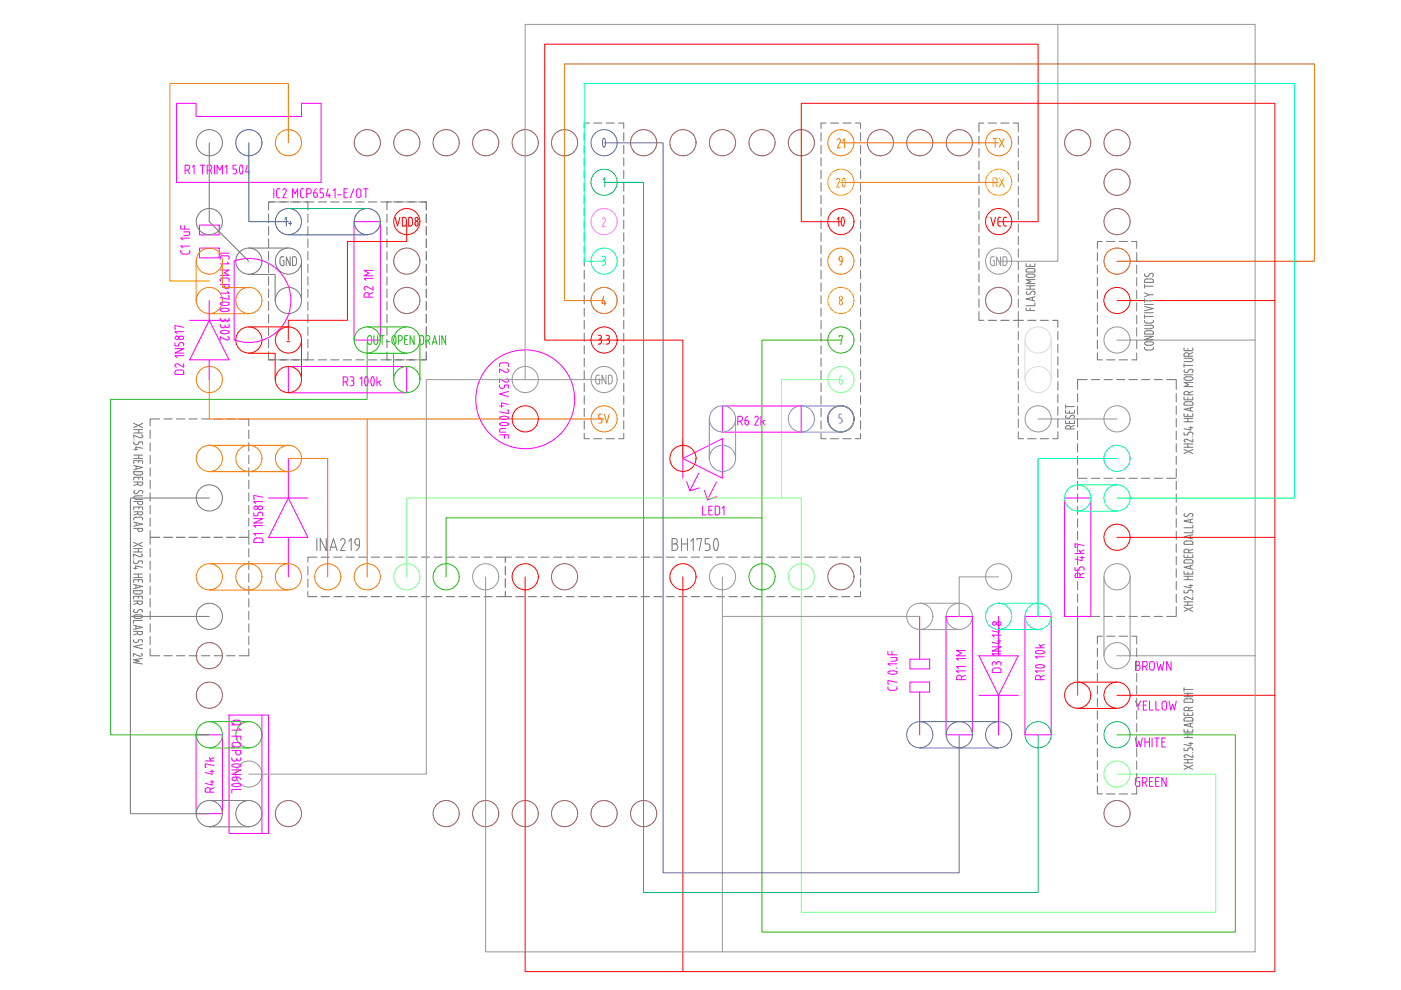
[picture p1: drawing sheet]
<svg xmlns="http://www.w3.org/2000/svg" width="297mm" height="210mm" viewBox="0 0 297 210" stroke-linecap="round" stroke-linejoin="round" font-family="sans-serif">
<defs><g id="words">
<text font-size="6.2" fill="#5c5cb8" x="123.8" y="32.8">0</text>
<text font-size="6.2" fill="#ffbf00" x="175" y="41.3">20</text>
<text font-size="6.2" fill="#f00" x="174.6" y="49.7">10</text>
<text font-size="5.3" fill="#ffbf00" x="209.2" y="40.9">RX</text>
<text font-size="5.3" fill="#767676" x="125.6" y="91">5V</text>
<g font-size="4.9" fill="#ff7f00">
<text x="176" y="32.5">21</text>
<text x="209.2" y="32.5">TX</text>
</g>
<g font-size="4.9" fill="#f00">
<text x="82.5" y="49">VDD8</text>
<text x="208.8" y="49">VCC</text>
</g>
<g font-size="4.9" fill="#767676">
<text x="58.2" y="57.5">GND</text>
<text x="239.5" y="143.2">BROWN</text>
<text x="239.5" y="151.7">YELLOW</text>
</g>
<g font-size="4.9" fill="#989898">
<text x="208.5" y="57.5">GND</text>
<text x="124.9" y="82.6">GND</text>
</g>
<text font-size="4.4" fill="#006edd" x="62.8" y="49" transform="rotate(-90 62.8 49)">1+</text>
<text font-size="4.4" fill="#ff7f00" x="175.7" y="57.2">9</text>
<text font-size="4.4" fill="#7fff7f" x="176.4" y="82.6">6</text>
<text font-size="2.6" fill="#f00" x="59.6" y="73.7">-</text>
</g></defs>
<!-- layer: 0 -->
<g fill="none" stroke="#954a5d" stroke-width=".21">
<circle cx="77.9" cy="30.3" r="2.77"/>
<circle cx="86.3" cy="30.3" r="2.77"/>
<circle cx="94.6" cy="30.3" r="2.77"/>
<circle cx="103" cy="30.3" r="2.77"/>
<circle cx="111.4" cy="30.3" r="2.77"/>
<circle cx="119.7" cy="30.3" r="2.77"/>
<circle cx="136.5" cy="30.3" r="2.77"/>
<circle cx="144.8" cy="30.3" r="2.77"/>
<circle cx="153.2" cy="30.3" r="2.77"/>
<circle cx="161.6" cy="30.3" r="2.77"/>
<circle cx="169.9" cy="30.3" r="2.77"/>
<circle cx="186.7" cy="30.3" r="2.77"/>
<circle cx="195" cy="30.3" r="2.77"/>
<circle cx="203.4" cy="30.3" r="2.77"/>
<circle cx="228.5" cy="30.3" r="2.77"/>
<circle cx="236.8" cy="30.3" r="2.77"/>
<circle cx="236.8" cy="38.6" r="2.77"/>
<circle cx="86.3" cy="55.4" r="2.77"/>
<circle cx="236.8" cy="47" r="2.77"/>
<circle cx="86.3" cy="63.7" r="2.77"/>
<circle cx="211.7" cy="63.7" r="2.77"/>
<circle cx="178.3" cy="88.8" r="2.77"/>
<circle cx="44.4" cy="139" r="2.77"/>
<circle cx="119.7" cy="122.3" r="2.77"/>
<circle cx="178.3" cy="122.3" r="2.77"/>
<circle cx="44.4" cy="147.4" r="2.77"/>
<circle cx="61.2" cy="172.5" r="2.77"/>
<circle cx="94.6" cy="172.5" r="2.77"/>
<circle cx="103" cy="172.5" r="2.77"/>
<circle cx="111.4" cy="172.5" r="2.77"/>
<circle cx="119.7" cy="172.5" r="2.77"/>
<circle cx="128.1" cy="172.5" r="2.77"/>
<circle cx="136.5" cy="172.5" r="2.77"/>
<circle cx="236.8" cy="172.5" r="2.77"/>
</g>
<g fill="none" stroke="#7fff7f" stroke-width=".21">
<path d="M178.3 80.5h-12.6v25.1M86.2 122.3v-16.7h83.7v87.8h87.9v-29.3h-21"/>
<circle cx="86.3" cy="122.3" r="2.77"/>
<circle cx="169.9" cy="122.3" r="2.77"/>
<circle cx="236.8" cy="164.1" r="2.77"/>
</g>
<g fill="none" stroke="#f00" stroke-width=".21">
<path d="M178.3 47h-8.4v-25.1h100.4v41.8M236.8 63.7h33.5v50.2M236.8 113.9h33.5v33.5h-33.5M111.3 122.3v83.7h33.5M144.8 122.3v83.7h125.5v-58.6M228.5 150.2h8.3M228.5 144.6h8.3"/>
<circle cx="236.8" cy="63.7" r="2.77"/>
<circle cx="236.8" cy="113.9" r="2.77"/>
<circle cx="111.4" cy="122.3" r="2.77"/>
<circle cx="144.8" cy="122.3" r="2.77"/>
<circle cx="228.5" cy="147.4" r="2.77"/>
<circle cx="236.8" cy="147.4" r="2.77"/>
</g>
<g fill="none" stroke="#b85c00" stroke-width=".21">
<path d="M236.8 55.4h41.9v-41.8h-159v50.1h8.4M128 62.8l-.4 1.5h.9M128.2 63.9v.8"/>
<circle cx="236.8" cy="55.4" r="2.77"/>
<circle cx="128.1" cy="63.7" r="2.77"/>
</g>
<!-- layer: 01_Styk so vzduchom -->
<g fill="none" stroke="#f0f" stroke-width=".21">
<path d="M37.4 21.9h4.2v2.8h22.3v-2.8h4.2v16.8h-30.7zM39.2 36.1h.5M39.7 35h-.5v1.9M39.7 35a.53 .53 0 0 1 .5 .5 .53 .53 0 0 1-.5 .5M39.8 36.1l.4 .8M40.8 35.4l.3-.4v1.9M42.5 35h.9M42.9 35v1.9M43.9 36.1h.5M44.4 35h-.5v1.9M44.4 35a.53 .53 0 0 1 .5 .5 .53 .53 0 0 1-.5 .5M44.5 36.1l.4 .8"/>
<path d="M45.5 35v1.9M46 36.9v-1.9l.6 1.1 .6-1.1v1.9M47.7 35.4l.4-.4v1.9M49.4 36.9h.4M49.8 35.8a.54 .54 0 0 1 .4 .5 .54 .54 0 0 1-.4 .5M50.1 35h-.7v.9h.4M51 35h.1a1.32 1.32 0 0 1 0 1.9 1.56 1.56 0 0 1-.1-1.9zM52.4 35l-.3 1.5h.9M52.7 36.1v.8M59.1 40h-.2l-.3 .5M60.3 40l-.3 .3M64.2 40h-.3l-.2 .5"/>
<path d="M67.1 40l-.4 .3-.2 .5M38.3 47.9v.7h1.9M38.3 53.1v.3M38.4 53.4v.2l.4 .3M38.9 49.2h1.3v.4M38.9 49.9h.9M39.2 47.9v.7M40.2 49.6l-.3 .3M40.2 52.2h-1.9l.4 .3M40.2 50.5h-1.9l.4 .4M40.2 53.1v.3M40.3 53.4l-.3 .4-1.2 .1"/>
<path d="M42.3 47.7h4.2v2.1h-4.2zM42.3 52.6h4.2v2.1h-4.2zM46.7 57.2h1.9l-1.1 .6 1.1 .6h-1.9M46.7 53.7h1.9M47.2 58.9h.9M47.2 58.9l-.4 .2-.1 .6M48.1 54.2l-1.2 .1-.1 .1-.1 .6M48.1 54.2l.4 .2 .1 .2M48.1 58.9l.4 .2 .1 .2M48.2 55.6l.4 .3h-1.9M48.6 54.7v.3M48.6 59.4v.3"/>
<path d="M49.7 55.4v16.7M49.7 55.4a8.9 8.9 0 0 1 12 8.3 8.9 8.9 0 0 1-12 8.4M58 40v1.9M58.6 40.5l.1 1.2 .4 .2M59.1 41.9h.3M59.1 40h.3M60.3 40a.4 .4 0 0 1 .4 .6l-.8 1.3h.8M62 41.9v-1.9l.6 1.1 .5-1.1v1.9M63.7 40.5v.9a.53 .53 0 0 0 .7 .5M64.1 40h.3M65 41.1h.5a.53 .53 0 0 0 .5-.6 .53 .53 0 0 0-.5-.5h-.5v1.9M66.5 41.5a.36 .36 0 0 0 .4 .4 .36 .36 0 0 0 .4-.4l-.1-.5-.7-.1v.6"/>
<path d="M67.9 41.9h.3M68.5 40h-.6v.9h.3a.54 .54 0 0 1 .4 .5 .54 .54 0 0 1-.4 .5M69.6 40l-.4 1.5h.9M69.8 41.1v.8M70.7 40.4l.3-.4v1.9M71.6 41.3h.7M72.9 40.9h.6M73.7 40h-.8v1.9h.8M75 40l-.7 1.9M75.1 47h5.5v25.1h-5.5zM75.6 41.4a.49 .49 0 0 0 .5 .5 .49 .49 0 0 0 .4-.5M76.5 40.6v.8"/>
<path d="M76.5 40.5a.49 .49 0 0 0-.4-.5 .49 .49 0 0 0-.5 .5v.9M77 40h1M77.6 40v1.9M79.1 59h-1.9l.4 .4M79.1 57.3h-1.9l1 .6-1 .6h1.9M37.1 79v.4h1.8v-.4M37.1 73.9h1.8l-1.8 1h1.8M37.1 72.7v.6h.8v-.3M37.6 78.5h.8M37.7 78.4l-.5 .3-.1 .2M37.9 73a.53 .53 0 0 1 .5-.4 .53 .53 0 0 1 .5 .4v.3M38.3 71.3h.2"/>
<path d="M38.3 72h.2M38.3 71.3a.36 .36 0 0 0-.4 .3 .36 .36 0 0 0 .4 .4M38.4 78.4l.5 .3 .1 .2M38.5 71.3a.36 .36 0 0 1 .4 .3 .36 .36 0 0 1-.4 .4M38.9 77.1v.8l-1.2-.7a.39 .39 0 0 0-.5 .1 .39 .39 0 0 0 .2 .6M38.9 75.4h-1.8l.4 .4M38.9 70.3h-1.8l.4 .4M38.9 69.4l-1.8-.4v.8h.2M40.2 67.9h8.4M44.4 67.9l4.2 8.4h-8.4zM44.4 63.7v4.2M44.4 76.3v4.2"/>
<path d="M46.7 60.3h1.9v.5M46.7 67.5v.3M46.7 68.8v.3M46.7 65.6a1.56 1.56 0 0 1 1.9 .1 1.32 1.32 0 0 1-1.9 0zM46.7 67.8l.4 .3M46.8 64.6l-.1-.2a1.43 1.43 0 0 1 1.9 0l-.1 .2M46.8 64.6l1 .2 .7-.2M46.8 70.2l1-.2a.62 .62 0 0 1 .8 .4 1.43 1.43 0 0 1-1.9 0zM47.1 68.2h.2M47.5 60.3v.4a.53 .53 0 0 0 .6 .5 .53 .53 0 0 0 .5-.5M47.8 67.6a.4 .4 0 0 1-.5 .5M47.8 68.9a.52 .52 0 0 1-.5 .6 .52 .52 0 0 1-.6-.4"/>
<path d="M47.8 67.8a.4 .4 0 0 0 .4 .3 .4 .4 0 0 0 .4-.3M47.8 69.1a.4 .4 0 0 0 .4 .4 .4 .4 0 0 0 .4-.4M47.9 72.1l-1.2-.7v.8M48.2 61.8l.4 .4h-1.9M48.3 71.4a.39 .39 0 0 1 .3 .5 .39 .39 0 0 1-.6 .2M48.3 62.7h.3v.8l-1.9-.4M48.6 67.5v.3M48.6 68.8v.3M61.1 77.7h25.1v5.6h-25.1zM74.3 79.9h.4a.4 .4 0 0 1 .3 .4 .4 .4 0 0 1-.3 .4M77.2 62.5v.5h1.9M77.2 61.1l.3 .4"/>
<path d="M77.2 62.5a.53 .53 0 0 1 .5-.5 .53 .53 0 0 1 .6 .5M78.2 62.5v.5M79.1 60.7v.8l-1.3-.7a.4 .4 0 0 0-.6 .3M79.1 62l-.9 .4M79.9 79.9v1.9M107.1 79l-1.2-.8v.8M107.5 78.2a.39 .39 0 0 1 .3 .5 .39 .39 0 0 1-.6 .2M107.8 77.4v.3M107.8 77.3v-.2a1.8 1.8 0 0 0-1.8 0l-.1 .6M61.1 97.2v8.4M72.8 81h.5a.53 .53 0 0 0 .4-.6 .53 .53 0 0 0-.5-.5h-.4v1.9M73.3 81l.4 .8"/>
<path d="M74.3 81.8h.3M74.5 80.7h.1M74.7 80.7a.53 .53 0 0 1 .3 .6 .53 .53 0 0 1-.3 .5M76.3 80.3l.4-.4v1.9M77.5 81.7l.2 .1 .1-.1M77.5 81.6l-.2-1 .4-.7a1.34 1.34 0 0 1 .2 1.7M78.8 81.6l-.2-1a.62 .62 0 0 1 .4-.7l.2 .1 .2 .6-.2 1M78.8 81.7l.2 .1 .2-.1M80.3 81l.4 .8M80.7 80.7l-.8 .5M105.9 91.2v.4h1.3M105.9 92.2h1.9v.7"/>
<path d="M105.9 81.6v.4M105.9 86.1h.9M106 82l.4 .4M106 88.4l-.1 .2 .1 .2M106 89.7l-.1 .2 .1 .2M106 88.4l1-.2 .8 .4-.1 .2-.7 .1-1-.1M106 89.7l.7-.1h.7l.4 .2-.1 .3M106 90.1l.7 .2 1-.2M106.3 90.9h.9M106.3 90.9l-.3 .3M106.3 82.4h.3M107 92.2v.7"/>
<path d="M107.1 81l-1.2-.7v.8M107.5 80.3a.39 .39 0 0 1 .3 .5 .39 .39 0 0 1-.6 .2M107.6 86.9h.2v.8l-1.9-.4M107.8 82.3v-.7h-.8l-.1 .6-.3 .2M107.8 83l-1.9 .5 1.9 .6M107.8 85.8l-1.5-.4v1M144.8 97.2l8.4-4.2v8.4zM144.8 93v8.4M153.2 86.1h16.7v5.5h-16.7zM156.4 89.3h.6a.51 .51 0 0 0 .4-.5 .51 .51 0 0 0-.5-.5h-.5v1.8M157 89.3l.4 .8M157.9 89.1h.6l.2 .4"/>
<path d="M157.9 89.1v.7M158.5 88.3l-.4 .3-.2 .5M158.7 89.5a.42 .42 0 0 1-.1 .5 .42 .42 0 0 1-.4 .1l-.2-.4M160 88.6a.38 .38 0 0 1 .5-.4 .38 .38 0 0 1 .3 .5l-.8 1.4h.8M161.3 88.3v1.8M161.7 89.3l.4 .8M162.1 89.1l-.8 .4M53.8 110h1.9l-1.9 .9h1.9M53.8 108.7v.7h.9v-.4M54.4 114.1h1l.2 .2 .1 .7h-1.9v-.4M54.4 114.1l-.5 .2-.1 .3M54.7 109a.53 .53 0 0 1 .5-.4 .53 .53 0 0 1 .5 .4v.4"/>
<path d="M54.7 107.5a.46 .46 0 0 1 .7-.2 .46 .46 0 0 1 .1 .7h-.4a.36 .36 0 0 1-.4-.5zM55.7 113.1h-1.9l.4 .4M55.7 111.4h-1.9l.4 .4M55.7 106.4h-1.9l.4 .3M55.7 105.4l-1.9-.4v.8h.2M56.9 105.6h8.4M61.1 105.6l4.2 8.3h-8.4zM61.1 113.9v8.4M148.1 100.3l-1.8 3.8-.7-2M148.3 103.4l-2 .7M149 107.3v1.9h.7M150.3 108.2h.6"/>
<path d="M151 107.3h-.7v1.9h.7M151.9 102.2l-1.9 3.8-.6-2M152 105.3l-2 .7M152.1 107.3h-.5v1.9l.7-.1 .3-.5M152.1 107.3l.2 .1 .3 .5M152.6 107.9v.7M153.1 107.8l.4-.5v1.9M225.7 105.6h5.6v25.1h-5.6zM227.9 117.4h1.9M228.8 116.6l.4 .8M229 118.2h.8M229.4 117.9v1l-1.5-.4"/>
<path d="M229.8 115.7l-1.9-.4v.7h.2M229.8 116.6l-.8 .4M188.3 138.1v.7h1.9M188.9 139.4h1.3l-.1 .6-.3 .1M189.1 138.1v.7M192.9 139.8h4.2v2h-4.2zM195 130.7v9.1M200.6 130.7h5.6v25.1h-5.6zM204.7 139.6h-1.9l.4 .4M204.7 137.9h-1.9l1 .6-1 .5h1.9M207.6 139h8.3l-4.2 8.4zM210.4 137.1h1.8l-1.8 1h1.8"/>
<path d="M211.4 135.9h.8M211.4 133.4h.8M211.6 132.6h.2M211.6 132.6a.36 .36 0 0 1-.4-.4 .36 .36 0 0 1 .4-.4 .42 .42 0 0 1 .5 .1 .42 .42 0 0 1 .1 .5l-.3 .2M211.7 130.7v8.3M211.8 135.6v.9l-1.4-.3M211.8 133.2v.9l-1.4-.4M212.2 138.6h-1.8l.4 .4M212.2 134.7h-1.8l.4 .4M217.3 130.7h5.6v25.1h-5.6zM219.5 137.3h1.9M219.7 138.1l-.2 .2 .2 .2"/>
<path d="M219.7 138.5l1 .1 .6-.1M219.7 138.1l1-.2 .6 .2M220.3 136.6l.5 .7M221.3 138.1l.1 .2-.1 .2M221.4 139.2h-1.9l.4 .4M221.4 136.6l-.8 .4M227.9 122v.4h1.9M227.9 120.3v.6h.9v-.3M228 122a.53 .53 0 0 1 .5-.5 .53 .53 0 0 1 .5 .5M228.5 130.7v16.7M228.8 120.6a.53 .53 0 0 1 .5-.4 .53 .53 0 0 1 .5 .4M229 122v.4"/>
<path d="M229.8 121.5l-.8 .4M229.8 120.6v.3M41.6 155.8h5.6v16.7h-5.6zM48.6 151.6h8.3v25.1h-8.3zM49.1 156.1h2v.8M49.1 159.1h2v.5a.53 .53 0 0 1-.6 .5 .53 .53 0 0 1-.5-.5v-.5M49.3 153a1.43 1.43 0 0 1 1.5-.2 .48 .48 0 0 1 .2 .5 .48 .48 0 0 1-.5 .4h-.8a.49 .49 0 0 1-.4-.7zM49.6 153.4l-.5 .5M49.6 158.1l-.5 .5M49.7 157.5h.8M49.7 157.4a.49 .49 0 0 0-.5 .5 .49 .49 0 0 0 .5 .5h.8a.49 .49 0 0 0 .6-.5 .49 .49 0 0 0-.6-.5M50.2 156.1v.8"/>
<path d="M50.6 154.4l.5 .4h-2M55.5 151.6v25.1M188.3 145.6a.53 .53 0 0 0 .4 .8M188.4 142.4l-.1 .2 .1 .2M188.4 142.8l.7 .2 1-.2M188.4 142.4l1-.2 .7 .2M188.9 140.2h.9M190 141.7h.2M190.1 142.4l.1 .2-.1 .2M190.2 145.6a.49 .49 0 0 1-.5 .8h-1M190.2 144.7l-1.9-.4v.7h.2M190.2 140.7h-1.9l.4 .4"/>
<path d="M192.9 144.6h4.2v2.1h-4.2zM195 146.7v9.1M203.8 144.1l.1-.5a.55 .55 0 0 0-.6-.5 .55 .55 0 0 0-.5 .6v.4h1.9M204.7 142.3h-1.9l.4 .3M204.7 141.3h-1.9l.4 .4M204.7 143.2l-.9 .4M207.6 147.4h8.3M211.2 140.7a.4 .4 0 0 0-.4-.4 .4 .4 0 0 0-.4 .4v.4M211.2 140.7v.2M211.2 140.7a.53 .53 0 0 1 .6-.4 .53 .53 0 0 1 .5 .4M211.7 141.6l-1 .1-.2 .2-.1 .7h1.8v-.4M211.7 141.6l.5 .3 .1 .2"/>
<path d="M211.7 147.4v8.4M212.2 140.7v.4M219.7 141.1l1-.2a.65 .65 0 0 1 .7 .4 1.43 1.43 0 0 1-1.9 0zM220.6 143.7v.4M220.6 143.6a.53 .53 0 0 0-.5-.5 .53 .53 0 0 0-.6 .6v.4h1.9M221.4 142.3h-1.9l.4 .3M221.4 143.2l-.8 .4M240.7 156.5l.3 1.9 .4-1.3 .4 1.3 .4-1.9M242.7 156.5v1.9M242.7 157.3h1M243.7 156.5v1.9M244.3 156.5v1.9"/>
<path d="M244.8 156.5h1M245.3 156.5v1.9M246.3 157.3h.6M247.1 156.5h-.8v1.9h.8M43.5 167.5v.5h1.9M43.5 161.3h1.9M43.5 167.5a.53 .53 0 0 1 .5-.5 .53 .53 0 0 1 .6 .5M44.4 160.6l.3 .7M44.5 167.5v.5M44.5 165.8h.9M44.5 163.5h.9M45 165.5v1l-1.5-.4"/>
<path d="M45 163.3v.9l-1.5-.4M45.4 162.3l-1.9-.4v.8h.2M45.4 167l-.9 .4M45.4 160.6l-.9 .4M49.1 163.3h2l-2 .9h2M49.1 160.6v.4M49.2 161l.4 .3M49.3 162.1l-.2 .2 .2 .2M49.3 166.3l-.2 .1 .2 .2M49.3 162.1l1-.2 .7 .2M49.3 162.5l1 .2 .7-.2M49.3 166.3l.7-.2 .7 .1 .4 .1-.1 .3"/>
<path d="M49.3 166.6l1 .2 .7-.2M49.6 164.8h.6v.4M49.6 161.4h.2M49.6 165.5h.2M49.6 164.8a.36 .36 0 0 0-.4 .3 .36 .36 0 0 0 .4 .4M50.2 165.1l-.1 .3-.3 .1M50.2 161l-.4 .3M50.2 160.8v.2M50.2 164.7l.6 .2 .3 .4M50.2 161a.4 .4 0 0 0 .5 .3 .4 .4 0 0 0 .4-.3M51 162.1l.1 .2-.1 .2M51.1 167.4h-2v.8"/>
<path d="M51.1 160.6v.4M240.7 165.4v.8M241.2 164.9h.4M241.2 164.8l-.4 .3-.1 .2M241.3 165.7h.3v1h-.7l-.2-.5M242.2 165.9h.5M242.7 164.9h-.5v1.8M242.7 164.8a.53 .53 0 0 1 .5 .5 .53 .53 0 0 1-.5 .6M242.7 165.9l.4 .8M243.7 165.7h.6M244.4 164.9h-.7v1.8h.7M245 165.7h.6"/>
<path d="M245.8 164.9h-.8v1.8h.8M247.3 164.9v1.8l-1-1.8v1.8"/>
<circle cx="37.5" cy="71.6" r=".38"/>
<circle cx="111.4" cy="84.7" r="10.5"/>
<circle cx="54.3" cy="107.7" r=".38"/>
<circle cx="210.8" cy="132.2" r=".38"/>
</g>
<g fill="none" stroke="#767676" stroke-width=".21">
<path d="M44.4 30.3v16.7l8.3 8.4M52.7 58.2h5.6v5.5M52.7 52.6h8.4M63.9 55.4v8.3M44.4 105.6h-16.8v25.1h16.8M27.6 130.7v41.8h16.8M44.4 175.3h8.3M44.4 169.7h8.3"/>
<circle cx="44.4" cy="30.3" r="2.77"/>
<circle cx="44.4" cy="47" r="2.77"/>
<circle cx="52.8" cy="55.4" r="2.77"/>
<circle cx="61.2" cy="63.7" r="2.77"/>
<circle cx="44.4" cy="105.6" r="2.77"/>
<circle cx="44.4" cy="130.7" r="2.77"/>
<circle cx="44.4" cy="172.5" r="2.77"/>
<circle cx="52.8" cy="172.5" r="2.77"/>
</g>
<g fill="none" stroke="#ff7f00" stroke-width=".21">
<path d="M61.1 30.3v-12.6h-25.1v41.9h8.4M41.6 55.4v8.3M47.2 55.4v5.6h5.5M44.4 66.5h8.3M44.4 80.5v8.3h83.7M44.4 94.4h16.7M61.1 97.2h8.4v25.1M77.9 88.8v33.5M44.4 119.5h16.7M44.4 100h16.7M44.4 125.1h16.7"/>
<circle cx="61.2" cy="30.3" r="2.77"/>
<circle cx="44.4" cy="55.4" r="2.77"/>
<circle cx="44.4" cy="63.7" r="2.77"/>
<circle cx="52.8" cy="63.7" r="2.77"/>
<circle cx="44.4" cy="80.5" r="2.77"/>
<circle cx="44.4" cy="97.2" r="2.77"/>
<circle cx="52.8" cy="97.2" r="2.77"/>
<circle cx="61.2" cy="97.2" r="2.77"/>
<circle cx="44.4" cy="122.3" r="2.77"/>
<circle cx="52.8" cy="122.3" r="2.77"/>
<circle cx="61.2" cy="122.3" r="2.77"/>
<circle cx="69.5" cy="122.3" r="2.77"/>
<circle cx="77.9" cy="122.3" r="2.77"/>
</g>
<!-- layer: 0 -->
<g fill="none" stroke="#767676" stroke-width=".21">
<path d="M123.9 33.5v1.7M123.9 36.1v1.8M123.9 38.7v1.8M132.2 33.5v1.7M132.2 36.1v1.8M132.2 38.7v1.8M174.1 28.1v1.8M174.1 30.8v1.8M174.1 33.5v1.7M175.2 26.1h-1.1v1.1M176.1 26.1h1.7M178.7 26.1h1.8"/>
<path d="M181.4 26.1h1.1v1.1M182.5 28.1v1.8M182.5 30.8v1.8M182.5 33.5v1.7M207.6 34.2v1.8M208.6 26.1h-1v1.9M209.5 26.1h1.8M212.2 26.1h1.8M214.8 26.1h1.1v1.9M215.9 28.8v1.8M215.9 31.5v1.8M215.9 34.2v1.8"/>
<path d="M215.9 36.8v1.8M215.9 39.5v1.7M56.9 45.4v1.8M56.9 48.1v1.7M56.9 50.7v1.8M56.9 58.7v1.8M58 42.8h-1.1v1.7v-1.7h1.7M58.9 42.8h2.4M61.6 42.8h2.3M64.2 42.8h2.4M65.3 42.8v1.7M65.3 45.4v1.8"/>
<path d="M65.3 48.1v1.7M65.3 50.7v1.8M65.3 58.7v1.8M67.5 42.8h1.8M70.1 42.8h1.8M72.8 42.8h1.7M75.4 42.8h1.8M78.1 42.8h1.8M80.7 42.8h2.4M82 42.8v1.7M82 50.7v1.8M82 53.4v1.7"/>
<path d="M82 56v1.8M82 58.7v1.8M83.4 42.8h2.4M86.1 42.8h2.3M88.7 42.8h1.7v1.7v-1.7h-1.1M90.4 50.7v1.8M90.4 53.4v1.7M90.4 56v1.8M90.4 58.7v1.8M123.9 41.4v1.8M123.9 44.1v1.7M123.9 46.7v1.8"/>
<path d="M123.9 49.4v1.8M123.9 52v1.8M123.9 54.7v1.7M123.9 57.3v1.8M132.2 41.4v1.8M132.2 44.1v1.7M132.2 46.7v1.8M132.2 49.4v1.8M132.2 52v1.8M132.2 54.7v1.7M132.2 57.3v1.8M174.1 52v1.8"/>
<path d="M174.1 54.7v1.7M174.1 57.3v1.8M182.5 52v1.8M182.5 54.7v1.7M182.5 57.3v1.8M207.6 42.1v1.8M207.6 50.1v1.8M207.6 58.1v1.7M215.9 42.1v1.8M215.9 50.1v1.8M215.9 58.1v1.7M217.6 57.3v.4h1.8v-.4"/>
<path d="M217.6 55.9v.6h1.8v-.6M217.6 58.3a1.81 1.81 0 0 1 1.8 0v.3a1.85 1.85 0 0 1-1.8 0zM218.4 56.1v.4M218.9 56.9l-1.1 .1-.2 .3M218.9 56.9l.5 .2 .1 .2M219.4 59.3h-1.8l1 .4-1 .4h1.8M232.7 53.6v1.7M232.7 56.2v1.8M232.7 58.9v1.7M233.7 51.2h-1v1.5M234.6 51.2h1.8M237.3 51.2h1.8"/>
<path d="M239.9 51.2h1.1v1.5M241 53.6v1.7M241 56.2v1.8M241 58.9v1.7M242.7 58.4l.3 .2 .5-.1M242.8 58l-.1 .4M243.2 59.2h.8M243.2 59.1l-.5 .2v.6h1.8v-.4M243.8 58.1l-.3 .5M243.8 58.1l.4-.1 .3 .2M244 59.1l.5 .2 .1 .2M244.6 58.2l-.3 .5"/>
<path d="M56.9 61.3v1.8M56.9 64v1.8M56.9 66.6v1.8M56.9 69.3v1.8M56.9 71.9v1.8M58 76.3h-1.1v-1.7v1.7h1.7M58.9 76.3h2.4M61.6 76.3h2.3M64.8 76.3h1.8M65.3 74.6v1.7h-1.1M65.3 61.3v1.8M65.3 64v1.8"/>
<path d="M65.3 66.6v1.8M65.3 69.3v1.8M65.3 71.9v1.8M67.5 76.3h1.8M70.1 76.3h1.8M72.8 76.3h1.7M75.4 76.3h1.8M78.1 76.3h1.8M80.7 76.3h1.8M82 74.6v1.7h1.1M82 61.3v1.8M82 64v1.8"/>
<path d="M82 66.6v1.8M82 69.3v1.8M82 71.9v1.8M83.4 76.3h2.4M86.1 76.3h2.3M88.7 76.3h1.7v-1.7v1.7h-1.1M90.4 61.3v1.8M90.4 64v1.8M90.4 66.6v1.8M90.4 69.3v1.8M90.4 71.9v1.8M123.9 60v1.8"/>
<path d="M123.9 62.7v1.7M123.9 65.3v1.8M123.9 68v1.7M123.9 70.6v1.8M123.9 73.3v1.8M123.9 76v1.7M132.2 60v1.8M132.2 62.7v1.7M132.2 65.3v1.8M132.2 68v1.7M132.2 70.6v1.8M132.2 73.3v1.8"/>
<path d="M132.2 76v1.7M174.1 60v1.8M174.1 62.7v1.7M174.1 65.3v1.8M174.1 68v1.7M174.1 70.6v1.8M174.1 73.3v1.8M174.1 76v1.7M174.1 78.6v1.8M182.5 60v1.8M182.5 62.7v1.7M182.5 65.3v1.8"/>
<path d="M182.5 68v1.7M182.5 70.6v1.8M182.5 73.3v1.8M182.5 76v1.7M182.5 78.6v1.8M207.6 66.1v1.8h1M207.6 60.7v1.8M207.6 63.4v1.8M209.5 67.9h1.8M212.2 67.9h1.8M215.9 66.1v1.8h-1.1M215.9 60.7v1.8"/>
<path d="M215.9 63.4v1.8M215.9 70.3v1.8M215.9 73v1.7M215.9 75.6v1.8M215.9 78.2v1.8M217 67.9h-1.1v1.5M217.6 65.3v.5h1.8M217.6 61.3h1.8M217.6 60.6h1.8M217.7 61.8a.41 .41 0 0 0 .1 .6 .41 .41 0 0 0 .6-.1M217.9 67.9h1.8M218.4 60.6v.7"/>
<path d="M218.4 65.3v.5M218.9 63v.7M219.4 64.2v.6h-1.8M219.4 62.9l-1.8 .5 1.8 .4M219.4 62l-.1-.2-.4-.1-.5 .6M219.5 62l-.3 .5M220.6 67.9h1.7M223.2 67.9h1.1v1.5M224.3 70.3v1.8M224.3 73v1.7M224.3 75.6v1.8M224.3 78.2v1.8"/>
<path d="M232.7 74.8v1.5h1M232.7 61.5v1.8M232.7 64.2v1.8M232.7 66.9v1.7M232.7 69.5v1.8M232.7 72.2v1.7M234.6 76.3h1.8M237.3 76.3h1.8M241 61.5v1.8M241 64.2v1.8M241 66.9v1.7M241 69.5v1.8"/>
<path d="M241 72.2v1.7M241 74.8v1.5h-1.1M242.7 73.6v.4l.2 .1 1.2 .1M242.7 71.3h1.8l-1.8 .7h1.8M242.7 70.5v.3h1.8v-.3M242.7 69h1.6l.3 .3-.1 .2-.5 .2M242.7 67.9v.4l.4 .2M242.7 65l1.8 .4-1.8 .5M242.7 62.1l.9 .4-.9 .5M242.7 60.3v.8M242.7 63.4v.7M242.7 66.8v.7"/>
<path d="M242.7 69.7h1.3M242.7 67.1h1.8M242.7 66.3h1.8M242.7 64.6h1.8M242.7 63.8h1.8M242.7 60.7h1.8M243.1 68.5h1M243.2 73.2h.8M243.2 72.5h.8M243.2 72.4l-.3 .1-.2 .3 .2 .3 .3 .1M243.2 70.1l1.1 .1 .3 .3M243.2 70.1l-.5 .2v.2"/>
<path d="M243.6 62.5h.9M244 72.4l.3 .1 .3 .3-.3 .3-.3 .1M244.5 67.9v.3M244.5 73.6v.3M244.6 73.9l-.5 .3M244.6 68.1l-.5 .4M251 76h1.7l.2 .3-.2 .3-1.7 .1M251 73.8v.6h1.9v-.6M251 77.1v.8M251 79.5h1.9M251 77.5h1.9M251.1 78.7l.3 .3 .4-.1"/>
<path d="M251.1 78.4l-.1 .3M251.8 73.9v.5M252.1 75.2v.3M252.1 75.1a.56 .56 0 0 0-.5-.3 .56 .56 0 0 0-.6 .4v.3h1.9M252.1 78.5l-.3 .4M252.1 78.4l.5-.1 .3 .3M252.9 74.8l-.8 .3M252.9 78.6l-.2 .4M28.4 98.3v-.6h1.8v.6M28.4 98.7l1.8 .4-1.8 .5M28.4 89.8l1.8 .8M28.4 91.1h1.8"/>
<path d="M28.4 91.8h1.8M28.4 93.3h.1M28.4 93.7v.3M28.4 95.3h.8M28.4 96.5h1.8M28.4 97.2h1.8M28.4 94l.4 .2M28.8 94.3h.2M28.9 98.8v.7M29 94.2l.4-.1v-.4h.8v.5M29.4 91.1v.7M29.4 96.5v.7"/>
<path d="M29.4 97.7v.4M29.6 92.8l-1.2-.5v.6M29.9 92.2l.3 .2v.3l-.5 .1M30.2 95.1l-1.4-.3v.7M30.2 89.8l-1.8 .8M31.8 91.2v1.8M31.8 93.9v1.7M31.8 96.5v1.8M31.8 99.2v1.7M33.9 88.8h-2.1v1.5M34.8 88.8h1.7M37.4 88.8h1.8"/>
<path d="M40.1 88.8h1.7M42.7 88.8h1.8M45.4 88.8h1.8M48 88.8h1.8M50.7 88.8h2v1.5M52.7 91.2v1.8M52.7 93.9v1.7M52.7 96.5v1.8M52.7 99.2v1.7M123.9 91.9v1.1h1.1M123.9 83.9v1.8M125.9 93h1.7"/>
<path d="M128.5 93h1.8M132.2 91.9v1.1h-1.1M132.2 83.9v1.8M132.2 86.6v1.7M132.2 89.2v1.8M174.1 91.9v1.1h1.1M174.1 81.3v1.7M174.1 83.9v1.8M174.1 86.6v1.7M174.1 89.2v1.8M176.1 93h1.7M178.7 93h1.8"/>
<path d="M182.5 91.9v1.1h-1.1M182.5 81.3v1.7M182.5 83.9v1.8M182.5 86.6v1.7M182.5 89.2v1.8M215.9 91.5v1.5h1.1M215.9 80.9v1.8M215.9 83.6v1.8M215.9 86.2v1.8M215.9 88.9v1.7M217.9 93h1.8M220.6 93h1.7"/>
<path d="M224.3 91.5v1.5h-1.1M224.3 80.9v1.8M224.3 83.6v1.8M224.3 86.2v1.8M224.3 88.9v1.7M225.9 88.4l.3 .3 .5-.1M225.9 89.2v.6h1.9v-.6M225.9 87v.6h1.9v-.6M225.9 86.2h1.9M225.9 85.8v.8M226 88.1l-.1 .4M226.7 87.1v.5"/>
<path d="M226.7 89.3v.5M226.9 90.9l.1-.3a.56 .56 0 0 0-.5-.4 .56 .56 0 0 0-.6 .4v.3h1.9M227 88.2l-.3 .4M227 88.2a.41 .41 0 0 1 .7-.1 .41 .41 0 0 1-.1 .6M227.8 90.2l-.9 .3M228.5 83.5v1.7M228.5 86.1v1.8M228.5 88.7v1.8M228.5 91.4v1.8M228.5 94.1v1.8M228.5 96.7v1.8M228.5 99.4v1.7"/>
<path d="M230.5 80.5h-2v2.1M231.4 80.5h1.8M234.1 80.5h1.7M236.7 80.5h1.8M239.4 80.5h1.7M242 80.5h1.8M244.7 80.5h1.8M247.4 80.5h2v2.1M249.4 83.5v1.7M249.4 86.1v1.8M249.4 88.7v1.8M249.4 91.4v1.8"/>
<path d="M249.4 94.1v1.8M249.4 96.7v1.8M249.4 99.4v1.7M251 83.3a.57 .57 0 0 1 .6-.3 .57 .57 0 0 1 .5 .3M251 91.7v.5h.8v-.3M251 87.7v.6h1.9v-.6M251 84.2v.6h1.9v-.6M251 83.4v.3h1.9M251 95.3l1.9 .9M251 94.8h1.9M251 94.1h1.9M251 89.4h1.9"/>
<path d="M251 88.7h1.9M251 93.4l.4 .3M251.5 80.7h.9M251.6 80.6l-.5-.2v-.3a1.81 1.81 0 0 1 1.8 0v.3l-.5 .2M251.6 85.2h.7M251.6 85.1l-.5 .2-.1 .6h1.9v-.3M251.7 93.1h-.4l-.2 .3M251.8 84.3v.5M251.8 87.8v.5M251.8 88.7v.7M251.8 94.1v.7M252.1 83.4v.3"/>
<path d="M252.1 90.7h.8M252.3 91.6h.2M252.3 91.6l-.4 .3M252.4 85.1l.5 .2v.2M252.4 86.5v.6M252.5 90.4v.8l-1.5-.3M252.5 91.6l.3 .2 .1 .4M252.8 92.6h.1M252.9 93.1v.6l-1.2-.6M252.9 86.4l-1.9 .4 1.9 .4M252.9 81.1h-1.9l1.1 .4-1.1 .5h1.9M252.9 95.3l-1.9 .9"/>
<path d="M252.9 83l-.8 .3M28.3 118.9l.1 .4 .3 .2M28.3 115l1.9 .9M28.3 116.3h1.9M28.3 117h1.9M28.3 118.5h.1M28.4 100.3v-.3h1.8v.3M28.4 101.8v-.6h1.8v.6M28.4 102.2h1.8v.4M28.4 106.3h1.8v.4M28.4 108v-.5h1.8v.5M28.4 108.5h1.8v.4"/>
<path d="M28.4 110.7l1.8 .4-1.8 .5M28.4 112h1.8v.4M28.4 100.3l.1 .2 .5 .2M28.6 104l-.2 .4M28.7 119.5h.2M28.9 110.8v.6M28.9 105.9h1.3M28.9 119.5l.4-.2v-.4h.9v.6M29.2 102.2v.4a.57 .57 0 0 0 .5 .3 .57 .57 0 0 0 .6-.3M29.2 106.3v.4a.57 .57 0 0 0 .5 .3 .57 .57 0 0 0 .6-.3M29.2 108.8a.57 .57 0 0 0 .5 .4 .57 .57 0 0 0 .6-.4M29.2 112v.3a.57 .57 0 0 0 .5 .4 .57 .57 0 0 0 .6-.4"/>
<path d="M29.2 108.5v.4M29.2 102.6l-.8 .3M29.2 108.9l-.8 .3M29.3 116.3v.7M29.4 101.2v.4M29.4 107.5v.4M29.5 104.1l-.6 .6-.3-.1-.2-.2M29.5 104.1l.5-.1 .3 .3M29.5 118l-1.2-.5v.6M29.8 109.7h-1.2l-.2 .1v.5M29.8 109.7l.5 .3M29.9 117.5l.3 .3"/>
<path d="M30.2 117.8l-.2 .2h-.4M30.2 115l-1.9 .9M30.2 105.1l-1.6 .1-.2 .3v.2l.5 .1M30.2 110v.3M30.3 104.2l-.1 .4M30.3 100.3l-.3 .4h-1M31.8 112.5v1.4h2.1h-2.1v1.5M31.8 101.8v1.8M31.8 104.5v1.8M31.8 107.2v1.7M31.8 109.8v1.8M31.8 116.3v1.8"/>
<path d="M31.8 119v1.7M34.8 113.9h1.7M37.4 113.9h1.8M40.1 113.9h1.7M42.7 113.9h1.8M45.4 113.9h1.8M48 113.9h1.8M52.7 112.5v1.4h-2h2v1.5M52.7 101.8v1.8M52.7 104.5v1.8M52.7 107.2v1.7M52.7 109.8v1.8"/>
<path d="M52.7 116.3v1.8M52.7 119v1.7M67.2 118.1h-1.9v1.1M67.2 114.2v2.5M68.1 118.1h1.7M69.2 114.2v2.5l-1.3-2.5v2.5M69.9 116.7l.8-2.5 .8 2.5M70.1 116h1.1M70.7 118.1h1.8M72.2 114.6a.53 .53 0 0 1 .7-.3 .53 .53 0 0 1 .2 .8M73.1 115.1l-.9 1.6h1M73.4 118.1h1.7"/>
<path d="M74 114.8l.5-.6v2.5M75.2 114.8v.2M75.3 114.8l.2-.5h.5l.2 .5v.7M75.3 115l.2 .5 .7 .1M76 118.1h1.8M76.2 115.5a1.25 1.25 0 0 1-.7 1.2M78.7 118.1h1.8M81.4 118.1h1.7M84 118.1h1.8M86.7 118.1h1.7M89.3 118.1h1.8M92 118.1h1.7"/>
<path d="M94.6 118.1h1.8M97.3 118.1h1.8M99.9 118.1h1.8M102.6 118.1h1.8M105.2 118.1h1.9v1.1v-1.1h1.4M109.3 118.1h1.8M112 118.1h1.8M114.7 118.1h1.8M117.3 118.1h1.8M120 118.1h1.8M122.6 118.1h1.8M125.3 118.1h1.8"/>
<path d="M128 118.1h1.8M130.6 118.1h1.8M133.3 118.1h1.7M135.9 118.1h1.8M138.6 118.1h1.8M141.3 118.1h1.7M142.5 115.3h.6a.58 .58 0 0 0 .5-.5 .58 .58 0 0 0-.5-.6h-.6v2.5h.6M143.1 115.3a.7 .7 0 0 1 .6 .7 .7 .7 0 0 1-.6 .7M143.9 118.1h1.8M144.5 115.3h1.3M144.5 114.2v2.5M145.8 114.2v2.5"/>
<path d="M146.5 114.8l.5-.6v2.5M146.6 118.1h1.7M147.7 114.5v-.3h1.1l-.5 2.5M149.2 118.1h1.8M149.5 116.7h.5M150.1 115.3l.4 .3v.3M150.4 114.2h-.9v1.1h.5M150.5 115.9v.3M150.5 116.2v.2l-.4 .3M151.5 114.3a2.55 2.55 0 0 0 0 2.2M151.5 114.3l.3-.1 .2 .1M151.5 116.6l.3 .1 .2-.1"/>
<path d="M151.9 118.1h1.7M152.1 114.3a2.55 2.55 0 0 1 0 2.2M154.5 118.1h1.8M157.2 118.1h1.8M159.9 118.1h1.7M162.5 118.1h1.8M165.1 118.1h1.8M167.8 118.1h1.8M170.5 118.1h1.8M173.1 118.1h1.8M175.8 118.1h1.7M178.4 118.1h1.8"/>
<path d="M181.1 118.1h1.4v1.1M228.5 102v1.8M228.5 104.7v1.8M228.5 107.4v1.7M228.5 110v1.8M228.5 112.7v1.7M228.5 115.3v1.8M228.5 118v1.7M228.5 101.4h2M231.4 101.4h1.8M234.1 101.4h1.7M236.7 101.4h1.8"/>
<path d="M239.4 101.4h1.7M242 101.4h1.8M244.7 101.4h1.8M247.4 101.4h2M249.4 102v1.8M249.4 104.7v1.8M249.4 107.4v1.7M249.4 110v1.8M249.4 112.7v1.7M249.4 115.3v1.8M249.4 118v1.7M251 116.8a.57 .57 0 0 1 .6-.4 .57 .57 0 0 1 .5 .4"/>
<path d="M251 117.6v.6h1.9v-.6M251 116.8v.4h1.9M251 115.1v.3h1.9v-.3M251.1 109.3l.3 .2 .4-.1M251.1 108.9l-.1 .3M251.6 114.7l1.1 .1 .2 .3M251.6 118.7h.7M251.6 118.6l-.5 .2-.1 .6h1.9v-.3M251.6 114.7l-.5 .2-.1 .2M251.8 117.8v.4M252.1 116.8v.4M252.1 109l-.3 .4"/>
<path d="M252.1 109l.5-.1 .3 .2M252.4 118.6l.5 .2v.2M252.4 110.2v.6M252.4 113.5v.6M252.4 119.9v.7M252.9 119.8l-1.9 .5 1.9 .4M252.9 113.4l-1.9 .4 1.9 .5M252.9 112.4v.6h-1.9M252.9 111.4v.5h-1.9M252.9 110l-1.9 .5 1.9 .4M252.9 116.5l-.8 .3M252.9 109.1l-.2 .5"/>
<path d="M28.3 123.5v-.6h1.9v.6M28.3 123.9l1.9 .4-1.9 .5M28.3 127v-.6h1.9v.6M28.3 127.4h1.9v.4M28.3 132.6l1.9 .4-1.9 .4M28.3 133.9h1.9v.4M28.3 135.9l.4 .3M28.3 135.7v.2M28.3 120.5h.8M28.3 121.7h1.9M28.3 122.4h1.9M28.5 129.2l-.2 .4"/>
<path d="M28.7 136.2h.2M28.8 124.1v.6M28.8 132.7v.6M28.8 131.1h.9M28.9 131.1l-.5-.2v-.4a1.77 1.77 0 0 1 1.8 0v.4l-.5 .2M29.1 127.4v.4M29.1 133.9v.4M29.1 127.9l-.8 .3M29.1 134.3l-.8 .3M29.2 127.8a.57 .57 0 0 0 .5 .4 .57 .57 0 0 0 .5-.4M29.2 134.2a.57 .57 0 0 0 .5 .4 .57 .57 0 0 0 .5-.4M29.3 135.9l-.4 .3"/>
<path d="M29.3 135.9v-.2h.9v.5M29.3 121.7v.7M29.3 122.9v.4M29.3 126.4v.4M29.4 129.3l-.5 .6-.4-.1-.1-.2M29.4 129.4l.5-.2 .3 .3M29.5 139.1l-1.2-.5v.6M29.6 126l-1-.1-.2-.1-.1-.6h1.9l-.1 .6-.5 .2M29.9 138.5l.3 .3M30.2 129.5l-.1 .3M30.2 138.8l-.2 .3h-.4M30.2 120.3l-1.5-.3v.7"/>
<path d="M30.2 131.5h-1.9v.6M30.2 136.7l-1.9 .4 1.9 .5M30.2 139.6l-1.9 .3 1.2 .3-1.2 .3 1.9 .3M31.8 137.6v1.4h2.1M31.8 121.6v1.8M31.8 124.3v1.7M31.8 126.9v1.8M31.8 129.6v1.8M31.8 132.3v1.7M31.8 134.9v1.8M34.8 139h1.7M37.4 139h1.8"/>
<path d="M40.1 139h1.7M42.7 139h1.8M45.4 139h1.8M48 139h1.8M52.7 137.6v1.4h-2M52.7 121.6v1.8M52.7 124.3v1.7M52.7 126.9v1.8M52.7 129.6v1.8M52.7 132.3v1.7M52.7 134.9v1.8M65.3 125.4v1.1h1.9"/>
<path d="M65.3 120.1v1.8M65.3 122.7v1.8M68.1 126.5h1.7M70.7 126.5h1.8M73.4 126.5h1.7M76 126.5h1.8M78.7 126.5h1.8M81.4 126.5h1.7M84 126.5h1.8M86.7 126.5h1.7M89.3 126.5h1.8M92 126.5h1.7"/>
<path d="M94.6 126.5h1.8M97.3 126.5h1.8M99.9 126.5h1.8M102.6 126.5h1.8M105.2 126.5h1.9v-1.1v1.1h1.4M107.1 120.1v1.8M107.1 122.7v1.8M109.3 126.5h1.8M112 126.5h1.8M114.7 126.5h1.8M117.3 126.5h1.8M120 126.5h1.8"/>
<path d="M122.6 126.5h1.8M125.3 126.5h1.8M128 126.5h1.8M130.6 126.5h1.8M133.3 126.5h1.7M135.9 126.5h1.8M138.6 126.5h1.8M141.3 126.5h1.7M143.9 126.5h1.8M146.6 126.5h1.7M149.2 126.5h1.8M151.9 126.5h1.7"/>
<path d="M154.5 126.5h1.8M157.2 126.5h1.8M159.9 126.5h1.7M162.5 126.5h1.8M165.1 126.5h1.8M167.8 126.5h1.8M170.5 126.5h1.8M173.1 126.5h1.8M175.8 126.5h1.7M178.4 126.5h1.8M182.5 125.4v1.1h-1.4M182.5 120.1v1.8"/>
<path d="M182.5 122.7v1.8M228.5 128.6v2.1h2M228.5 120.6v1.8M228.5 123.3v1.8M228.5 126v1.7M231.4 130.7h1.8M232.7 137.4v1.8M233.7 134.9h-1v1.6M234.1 130.7h1.7M234.6 134.9h1.8M236.7 130.7h1.8M237.3 134.9h1.8"/>
<path d="M239.4 130.7h1.7M239.9 134.9h1.1v1.6M241 137.4v1.8M242 130.7h1.8M244.7 130.7h1.8M249.4 128.6v2.1h-2M249.4 120.6v1.8M249.4 123.3v1.8M249.4 126v1.7M251 125.2v.5h.8v-.3M251 121.1v.6h1.9v-.6M251 128.7l1.9 .9"/>
<path d="M251 128.3h1.9M251 127.6h1.9M251 122.9h1.9M251 122.2h1.9M251 126.8l.4 .3M251.7 126.6h-.4l-.2 .2M251.8 121.3v.4M251.8 122.2v.7M251.8 127.6v.7M252.1 124.1h.8M252.3 125.1h.2M252.3 125.1l-.4 .3"/>
<path d="M252.5 123.9v.7l-1.5-.3M252.5 125.1l.3 .1 .1 .5M252.8 126.1h.1M252.9 126.5v.6l-1.2-.5M252.9 128.7l-1.9 .9M232.7 140.1v1.8M232.7 142.8v1.7M232.7 145.4v1.8M232.7 148.1v1.7M232.7 150.7v1.8M232.7 153.4v1.8M232.7 156v1.8"/>
<path d="M232.7 158.7v1.8M241 145.4v1.8M241 153.4v1.8M241 156v1.8M241 158.7v1.8M251 150.3a.57 .57 0 0 1 .6-.4 .57 .57 0 0 1 .5 .4M251 158.6v.5h.8v-.3M251 154.6v.6h1.9v-.6M251 152.5v.4h1.9v-.4M251 151.1v.6h1.9v-.6M251 150.3v.4h1.9M251 148.6v.3h1.9v-.3"/>
<path d="M251 156.4h1.9M251 155.6h1.9M251 147.7h1.9M251 147h1.9M251 146.2h1.9M251 145.8v.8M251.6 152.1l1.1 .1 .2 .3M251.6 148.2h.7M251.8 147v.7M251.8 151.2v.5M251.8 154.7v.5M251.8 155.6v.8"/>
<path d="M252.1 157.6h.8M252.1 150.3v.4M252.3 158.6h.2M252.3 158.6l-.4 .2M252.4 148.1l.5 .2v.2M252.4 153.4v.7M252.5 157.4v.7l-1.5-.3M252.5 158.6l.4 .2M252.8 159.6h.1M252.9 153.3l-1.9 .4 1.9 .5M252.9 158.8v.3M252.9 149.9l-.8 .3"/>
<path d="M232.7 166.6v1.7h1M232.7 161.3v1.8M232.7 164v1.8M234.6 168.3h1.8M237.3 168.3h1.8M241 166.6v1.7h-1.1M241 161.3v1.8M241 164v1.8M251 162.2l1.9 .9M251 161.8h1.9M251 161.1h1.9M251 160.3l.4 .3"/>
<path d="M251.7 160.1h-.4l-.2 .2M251.8 161.1v.7M252.9 160v.6l-1.2-.5M252.9 162.2l-1.9 .9"/>
</g>
<g fill="none" stroke="#00b88a" stroke-width=".21">
<path d="M127.9 38.1l.3-.4v1.9M128.1 38.7h8.3v150.5h83.7v-33.4"/>
<circle cx="128.1" cy="38.6" r="2.77"/>
<circle cx="220.1" cy="155.8" r="2.77"/>
<circle cx="236.8" cy="155.8" r="2.77"/>
</g>
<!-- layer: 01_Styk so vzduchom -->
<g fill="none" stroke="#989898" stroke-width=".21">
<path d="M224.3 5.2h41.8v133.8h-29.3M211.7 55.4h12.6v-50.2h-113v75.3M236.8 72.1h29.3M128.1 80.5h-37.7v83.6h-37.7M220.1 88.8h16.7M103 122.3v79.5h50.2M153.2 122.3v79.5h112.9v-62.8M153.2 130.7h41.8M195 127.9h8.4M195 133.5h8.4M211.7 122.3h-8.3v8.4M234.1 122.3v16.7"/>
<path d="M239.6 122.3v16.7"/>
<circle cx="236.8" cy="72.1" r="2.77"/>
<circle cx="111.4" cy="80.5" r="2.77"/>
<circle cx="220.1" cy="88.8" r="2.77"/>
<circle cx="236.8" cy="88.8" r="2.77"/>
<circle cx="103" cy="122.3" r="2.77"/>
<circle cx="153.2" cy="122.3" r="2.77"/>
<circle cx="195" cy="130.7" r="2.77"/>
<circle cx="203.4" cy="130.7" r="2.77"/>
<circle cx="211.7" cy="122.3" r="2.77"/>
<circle cx="236.8" cy="139" r="2.77"/>
<circle cx="236.8" cy="122.3" r="2.77"/>
<circle cx="52.8" cy="164.1" r="2.77"/>
</g>
<!-- layer: 0 -->
<g fill="none" stroke="#00bfff" stroke-width=".21">
<path d="M236.8 97.2h-16.7v33.5M211.7 127.9h8.4M211.7 133.5h8.4"/>
<circle cx="236.8" cy="97.2" r="2.77"/>
<circle cx="211.7" cy="130.7" r="2.77"/>
<circle cx="220.1" cy="130.7" r="2.77"/>
</g>
<g fill="none" stroke="#00ffbf" stroke-width=".21">
<path d="M127.7 54.4h.3M127.7 56.2h.3M127.8 55.2h.2M128 54.3a.41 .41 0 0 1 .4 .4 .41 .41 0 0 1-.4 .4M128 55.2a.56 .56 0 0 1 .4 .5 .56 .56 0 0 1-.4 .5M128.1 55.4h-4.2v-37.7h150.6v87.9h-37.7M228.5 108.4h8.3M228.5 102.8h8.3"/>
<circle cx="128.1" cy="55.4" r="2.77"/>
<circle cx="228.5" cy="105.6" r="2.77"/>
<circle cx="236.8" cy="105.6" r="2.77"/>
</g>
<g fill="none" stroke="#2eb800" stroke-width=".21">
<path d="M77.9 72.1v12.6h-54.4v71.1h20.9M77.9 74.9h8.3M77.9 69.3h8.3M77.9 71.7v.8M78 71.7l.2-.5h.4a1.65 1.65 0 0 1 0 1.8h-.4l-.2-.5M79.3 71.2v1.6l.4 .2 .3-.2 .1-1.6M80.6 71.2h.8M81 71.2v1.8M82 72.4h.6M83.1 71.7v.8M83.1 71.7l.2-.5h.4a1.65 1.65 0 0 1 0 1.8h-.4l-.2-.5M83.4 74.9v5.6"/>
<path d="M84.5 72.2h.4M84.9 71.2h-.4v1.8M84.9 71.1a.55 .55 0 0 1 .4 .6 .55 .55 0 0 1-.4 .5M85.8 72h.5M86.5 71.2h-.7v1.8h.7M87.8 71.2v1.8l-.8-1.8v1.8M89 72.1v8.4M89.4 71.2h-.4v1.8h.6l.2-.5M89.4 71.1l.4 .3v1.1M90.3 72.2h.4M90.7 71.2h-.4v1.8M90.7 71.1a.55 .55 0 0 1 .4 .6 .55 .55 0 0 1-.4 .5"/>
<path d="M90.8 72.2l.3 .8M91.7 73l.5-1.8 .5 1.8M91.8 72.5h.7M93.2 71.2v1.8M94.5 71.2v1.8l-.8-1.8v1.8M177.9 71.4v-.2h.7l-.3 1.8M178.3 72.1h-16.8v37.7M94.6 122.3v-12.5h66.9v87.8h100.4v-41.8h-25.1M44.4 158.6h8.3M44.4 153h8.3"/>
<circle cx="77.9" cy="72.1" r="2.77"/>
<circle cx="86.3" cy="72.1" r="2.77"/>
<circle cx="178.3" cy="72.1" r="2.77"/>
<circle cx="86.3" cy="80.5" r="2.77"/>
<circle cx="94.6" cy="122.3" r="2.77"/>
<circle cx="161.6" cy="122.3" r="2.77"/>
<circle cx="44.4" cy="155.8" r="2.77"/>
<circle cx="52.8" cy="155.8" r="2.77"/>
</g>
<g fill="none" stroke="#006edd" stroke-width=".21">
<path d="M52.7 30.3v16.7h8.4M61.1 49.8h16.8M61.1 44.2h16.8"/>
<circle cx="52.8" cy="30.3" r="2.77"/>
<circle cx="77.9" cy="47" r="2.77"/>
</g>
<g fill="none" stroke="#6e8add" stroke-width=".21">
<path d="M150.4 88.8v8.4M156 88.8v8.4M169.9 91.6h8.4M169.9 86.1h8.4M177.9 89.7h.3M178.2 88.7l.4 .4M178.5 87.8h-.6v.9h.3M178.6 89.3l-.4 .4M178.6 89.1v.2"/>
<circle cx="153.2" cy="88.8" r="2.77"/>
<circle cx="153.2" cy="97.2" r="2.77"/>
<circle cx="169.9" cy="88.8" r="2.77"/>
<circle cx="178.3" cy="88.8" r="2.77"/>
</g>
<!-- layer: 01_Styk so vzduchom -->
<g fill="none" stroke="#f00" stroke-width=".21">
<path d="M86.2 47v4.2h-12.5v16.7h-12.6v4.2M211.7 47h8.4v-37.6h-104.6v62.7h29.3v25.1M52.7 74.9h5.6v5.6M52.7 69.3h8.4M63.9 72.1v8.4M126.8 71.1h.4M126.8 73h.4M127 71.9h.2M127.2 71.1a.41 .41 0 0 1 .3 .4 .41 .41 0 0 1-.3 .4 .56 .56 0 0 1 .3 .5 .56 .56 0 0 1-.3 .5M128 72.9v.1M128.5 71.1h.4M128.5 73h.4"/>
<path d="M128.7 71.9h.2M128.9 71.1a.41 .41 0 0 1 .3 .4 .41 .41 0 0 1-.3 .4 .56 .56 0 0 1 .3 .5 .56 .56 0 0 1-.3 .5"/>
<circle cx="52.8" cy="72.1" r="2.77"/>
<circle cx="61.2" cy="72.1" r="2.77"/>
<circle cx="128.1" cy="72.1" r="2.77"/>
<circle cx="61.2" cy="80.5" r="2.77"/>
<circle cx="111.4" cy="88.8" r="2.77"/>
<circle cx="144.8" cy="97.2" r="2.77"/>
</g>
<!-- layer: 0 -->
<g fill="none" stroke="#5c5cb8" stroke-width=".21">
<path d="M128.1 30.3h12.5v154.8h62.8v-29.3M195 153h16.7M195 158.6h16.7"/>
<circle cx="195" cy="155.8" r="2.77"/>
<circle cx="203.4" cy="155.8" r="2.77"/>
<circle cx="211.7" cy="155.8" r="2.77"/>
</g>
<!-- layer: 01_Popis -->
<g fill="none" stroke="#ff7fff" stroke-width=".21">
<path d="M127.7 46.5l.3-.3a.41 .41 0 0 1 .3 .6M128.3 46.8l-.6 1.3h.7"/>
<circle cx="128.1" cy="47" r="2.77"/>
</g>
<!-- layer: 0 -->
<g fill="none" stroke="#dcdcdc" stroke-width=".21">
<path d="M217.3 72.1v8.4M222.9 72.1v8.4"/>
<circle cx="220.1" cy="72.1" r="2.77"/>
<circle cx="220.1" cy="80.5" r="2.77"/>
</g>
<g fill="none" stroke="#ffbf00" stroke-width=".21">
<path d="M178.3 38.7h33.4M177.9 64.1v.2M178 64l.3-.4 .3 .4M178 64.3l.3 .4 .3-.4M178.6 64.1v.2"/>
<circle cx="178.2" cy="63.2" r=".37"/>
<circle cx="178.3" cy="63.7" r="2.77"/>
</g>
<path d="M178.3 30.3h33.4" fill="none" stroke="#ff7f00" stroke-width=".21"/>
<use href="#words"/>
</svg>
